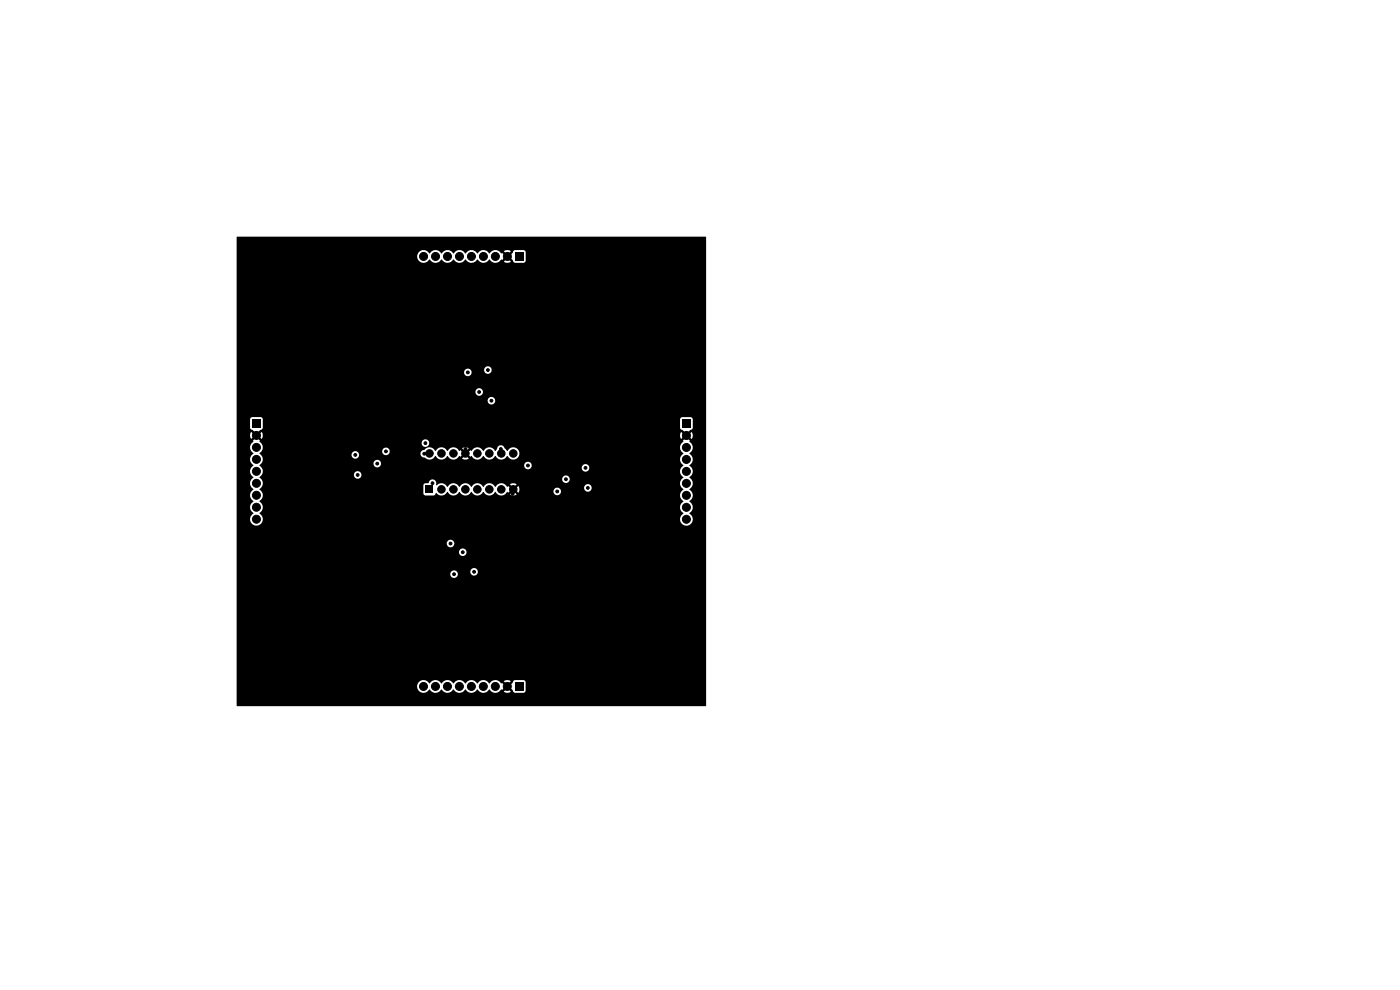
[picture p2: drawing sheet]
<svg xmlns="http://www.w3.org/2000/svg" width="297mm" height="210mm" viewBox="0 0 297 210" stroke-linecap="round" stroke-linejoin="round" font-family="sans-serif">
<path d="M109.3 53.6h1.7v1.7h-1.7zM50.2 50.3h99.6v99.4l-99.5 .1-.1-.1v-4.2h38.3a1.4 1.4 0 0 0 1 1.4 1.4 1.4 0 0 0 1.6-.7 1.48 1.48 0 0 0 2.6 0 1.48 1.48 0 0 0 2.5 0 1.48 1.48 0 0 0 2.5 0 1.48 1.48 0 0 0 2.6 0 1.48 1.48 0 0 0 2.5 0 1.48 1.48 0 0 0 2.6 0l.1 .2 .6-.7 .4 .4-.6 .7a1.34 1.34 0 0 0 1.5-.1l-.7-.6 .4-.4 1.1 1.3h1.9l.4-.5v-1.8l-.2-.4h-2.1l-1.1 1.2-.4-.4 .7-.6a1.33 1.33 0 0 0-1.5 0l.6 .6-.4 .4-.6-.6-.1 .1a1.6 1.6 0 0 0-2-.5l-.6 .5a1.48 1.48 0 0 0-2.5 0 1.48 1.48 0 0 0-2.6 0 1.48 1.48 0 0 0-2.5 0 1.48 1.48 0 0 0-2.6 0 1.48 1.48 0 0 0-2.5 0 1.4 1.4 0 0 0-1.5-.7 1.4 1.4 0 0 0-1.1 1.2h-38.3v-23.8h45.3v.2a.8 .8 0 0 0 1.2 .6 .8 .8 0 0 0 .2-1.3h2.9v.2a.8 .8 0 0 0 1.2 .6 .8 .8 0 0 0 0-1.4 .8 .8 0 0 0-1.2 .6h-3a.8 .8 0 0 0-1.3 .5h-45.3v-4.6h47.2v.1a.8 .8 0 0 0 1.2 .6 .8 .8 0 0 0 0-1.3 .8 .8 0 0 0-1.2 .6h-47.2v-1.9h44.6v.2a.8 .8 0 0 0 1.2 .6 .8 .8 0 0 0 0-1.4 .8 .8 0 0 0-1.2 .6h-44.6v-26.3h2.8l.1 2 1.2 1-.4 .3-.7-.5a1.34 1.34 0 0 0 .1 1.4l.6-.6 .4 .3-.7 .7 .2 .1a1.6 1.6 0 0 0-.6 2l.6 .6a1.48 1.48 0 0 0 0 2.5 1.48 1.48 0 0 0 0 2.6 1.48 1.48 0 0 0 0 2.5 1.48 1.48 0 0 0 0 2.5 1.48 1.48 0 0 0 0 2.6 1.39 1.39 0 0 0-.5 2.1 1.39 1.39 0 0 0 2.2 0 1.39 1.39 0 0 0-.5-2.1 1.48 1.48 0 0 0 0-2.6 1.48 1.48 0 0 0 0-2.5l.7-.8h34.1v1.7l.3 .4h1.9l.6-.5a1.4 1.4 0 0 0 2.3-.3 1.43 1.43 0 0 0 1.3 .8 1.43 1.43 0 0 0 1.3-.8 1.43 1.43 0 0 0 1.2 .8 1.43 1.43 0 0 0 1.3-.8 1.43 1.43 0 0 0 1.3 .8 1.43 1.43 0 0 0 1.2-.8 1.43 1.43 0 0 0 1.3 .8 1.43 1.43 0 0 0 1.3-.8 1.43 1.43 0 0 0 1.3 .8 1.43 1.43 0 0 0 1.2-.8l.2 .2 .6-.6 .4 .4-.6 .6a1.29 1.29 0 0 0 1.4 0l-.6-.6 .4-.4 .6 .6 .1-.3h7.3v.1a.8 .8 0 0 0 1.2 .6 .8 .8 0 0 0 0-1.3 .8 .8 0 0 0-1.2 .6h-7.3v-.8h13.8a.8 .8 0 0 0 1.1 .9 .8 .8 0 0 0 .3-1.4 .8 .8 0 0 0-1.4 .4v.1h-13.8l-.1-.3-.6 .6-.4-.4 .6-.6a1.29 1.29 0 0 0-1.4 0l.6 .6-.4 .4-.6-.6-.3 .2a1.38 1.38 0 0 0-1.2-.8 1.38 1.38 0 0 0-1.2 .8 1.42 1.42 0 0 0-1.3-.8 1.42 1.42 0 0 0-1.3 .8 1.42 1.42 0 0 0-1.2-.8 1.42 1.42 0 0 0-1.3 .8 1.42 1.42 0 0 0-1.3-.8 1.42 1.42 0 0 0-1.2 .8 1.42 1.42 0 0 0-1.3-.8 1.42 1.42 0 0 0-1.3 .8 1.46 1.46 0 0 0-2.3-.4 .95 .95 0 0 0-1.1-1.2l-.4 .3-.2 .5-.8 .1-.3 .4h-34.1a1.33 1.33 0 0 0-.3-1.4h63.9v.1a.8 .8 0 0 0 1.2 .6 .8 .8 0 0 0 0-1.3 .8 .8 0 0 0-1.2 .6h-63.9l-.4-.4 .6-.5h19.5a.8 .8 0 0 0 1.1 .8 .8 .8 0 0 0 .2-1.3 .8 .8 0 0 0-1.3 .3v.2h-19.5a1.51 1.51 0 0 0-.6-2l.5-.4h23.7a.8 .8 0 0 0 .6 .8 .8 .8 0 0 0 1-.4h30.4v.1a.8 .8 0 0 0 .6 .7 .8 .8 0 0 0 .9-.3h10.7v.1a.8 .8 0 0 0 1.2 .6 .8 .8 0 0 0 0-1.3 .8 .8 0 0 0-1.2 .6l-10.7-.1a.8 .8 0 0 0-.5-1.1 .8 .8 0 0 0-1 .7l-30.4-.1a.8 .8 0 0 0-.6-1 .8 .8 0 0 0-1 .7h-23.7l.1-.1a1.35 1.35 0 0 0-.3-1.8h19.3v.2a.8 .8 0 0 0 1.2 .6 .8 .8 0 0 0 0-1.4 .8 .8 0 0 0-1.2 .6h-19.3l-.3-.2 .5-.5h25.6l.1 .4 .3 .4a.8 .8 0 0 0 1.1-.3h6.6v.1a.9 .9 0 0 0 1 .8 1.38 1.38 0 0 0 2.2-.4 1.43 1.43 0 0 0 1.3 .8 1.43 1.43 0 0 0 1.2-.8 1.43 1.43 0 0 0 1.3 .8 1.43 1.43 0 0 0 1.3-.8l.2 .2 .5-.6 .4 .4-.6 .6a1.29 1.29 0 0 0 1.5 0l-.6-.6 .3-.4 .6 .6 .3-.2a1.38 1.38 0 0 0 1.2 .8 1.38 1.38 0 0 0 1.2-.8 1.43 1.43 0 0 0 1.3 .8 1.43 1.43 0 0 0 1.3-.8 1.43 1.43 0 0 0 1.3 .8 1.43 1.43 0 0 0 1.2-.8 1.34 1.34 0 0 0 2.1 .5 1.34 1.34 0 0 0 0-2.1 1.34 1.34 0 0 0-2.1 .6l-.5-.6a.87 .87 0 0 0-1-.6 .87 .87 0 0 0-.7 .8l-.3 .4a1.42 1.42 0 0 0-1.3-.8 1.42 1.42 0 0 0-1.3 .8 1.42 1.42 0 0 0-1.2-.8 1.42 1.42 0 0 0-1.3 .8l-.2-.2-.6 .6-.3-.4 .5-.6a1.29 1.29 0 0 0-1.4 0l.6 .6-.4 .4-.5-.6-.3 .1a1.38 1.38 0 0 0-1.3-.7 1.38 1.38 0 0 0-1.2 .8 1.42 1.42 0 0 0-1.3-.8 1.42 1.42 0 0 0-1.2 .8 1.46 1.46 0 0 0-2.5-.3l-.5 .3-.2 .5h-6.6a.8 .8 0 0 0-.5-1.2 .8 .8 0 0 0-1 .7l-25.6-.1a1.34 1.34 0 0 0-.2-1.7h34.1v.2a.8 .8 0 0 0 1.3 .6 .8 .8 0 0 0 0-1.4 .8 .8 0 0 0-1.3 .6h-34.1l-.3-.2 .2-.2-.7-.7 .4-.3 .7 .6a1.34 1.34 0 0 0-.1-1.5l-.6 .6-.4-.3 1.2-1 .1-2h88.5v2l1.2 1-.4 .4-.6-.7a1.33 1.33 0 0 0 0 1.5l.6-.6 .4 .4-.6 .6 .1 .1a1.62 1.62 0 0 0-.6 1.8l.6 .7a1.6 1.6 0 0 0-.5 2.1l.5 .5a1.48 1.48 0 0 0 0 2.6 1.48 1.48 0 0 0 0 2.5 1.48 1.48 0 0 0 0 2.6 1.48 1.48 0 0 0 0 2.5 1.39 1.39 0 0 0-.4 2.1 1.39 1.39 0 0 0 2.1 0 1.39 1.39 0 0 0-.5-2.1 1.48 1.48 0 0 0 0-2.6 1.48 1.48 0 0 0 0-2.5 1.48 1.48 0 0 0 0-2.5 1.48 1.48 0 0 0 0-2.6 1.48 1.48 0 0 0 0-2.5 1.48 1.48 0 0 0 0-2.6l.2-.1-.7-.6 .4-.4 .7 .6a1.34 1.34 0 0 0-.1-1.5l-.6 .7-.4-.4 1.3-1.1v-1.9l-.5-.4h-1.8l-.4 .4h-88.5l-.2-.3-.3-.1h-1.9l-.4 .4h-2.8v-4h53.2a.8 .8 0 0 0 1.1 .9 .8 .8 0 0 0 .3-1.4 .8 .8 0 0 0-1.3 .4l-.1 .1h-53.2v-1.8h50.7a.8 .8 0 0 0 1 .8 .8 .8 0 0 0 .3-1.3 .8 .8 0 0 0-1.3 .3v.2h-50.7v-4.2h48.2a.8 .8 0 0 0 1.1 .9 .8 .8 0 0 0 .3-1.4h2.9v.2a.8 .8 0 0 0 1.2 .6 .8 .8 0 0 0 0-1.4 .8 .8 0 0 0-1.2 .6h-2.9a.8 .8 0 0 0-1.4 .5h-48.2v-24.6h38.3v.2a1.41 1.41 0 0 0 1.1 1.2 1.41 1.41 0 0 0 1.5-.7 1.48 1.48 0 0 0 2.6 0 1.48 1.48 0 0 0 2.5 0 1.48 1.48 0 0 0 2.6 0 1.48 1.48 0 0 0 2.5 0 1.48 1.48 0 0 0 2.5 0 1.48 1.48 0 0 0 2.6 0l.1 .2 .7-.7 .3 .4-.6 .7a1.34 1.34 0 0 0 1.5-.1l-.6-.6 .3-.4 1.1 1.2h1.9l.4-.4v-1.9l-.2-.3h-2.1l-1.1 1.2-.3-.4 .6-.6a1.33 1.33 0 0 0-1.5 0l.6 .6-.3 .4-.7-.7-.1 .2a1.6 1.6 0 0 0-2-.6l-.6 .6a1.48 1.48 0 0 0-2.5 0 1.48 1.48 0 0 0-2.6 0 1.48 1.48 0 0 0-2.5 0 1.48 1.48 0 0 0-2.5 0 1.48 1.48 0 0 0-2.6 0 1.4 1.4 0 0 0-1.5-.7 1.4 1.4 0 0 0-1.1 1.2h-38.3zM53.6 89h1.6v1.7h-1.6zM144.8 89h1.7v1.7h-1.7zM90.3 103h1.6v1.6h-1.6zM109.3 144.8h1.7v1.7h-1.7z" fill="#000"/>
<g fill="#000" stroke="#000" stroke-width=".21">
<circle cx="89.9" cy="54.4" r=".85"/>
<circle cx="92.4" cy="54.4" r=".85"/>
<circle cx="94.9" cy="54.4" r=".85"/>
<circle cx="97.5" cy="54.4" r=".85"/>
<circle cx="100" cy="54.4" r=".85"/>
<circle cx="102.6" cy="54.4" r=".85"/>
<circle cx="105.1" cy="54.4" r=".85"/>
<circle cx="107.6" cy="54.4" r=".85"/>
<circle cx="98" cy="73.7" r=".3"/>
<circle cx="98" cy="75.5" r=".3"/>
<circle cx="99.2" cy="79" r=".3"/>
<circle cx="103.5" cy="78.5" r=".3"/>
<circle cx="105.2" cy="73.7" r=".3"/>
<circle cx="105.2" cy="75.5" r=".3"/>
<circle cx="54.4" cy="97.4" r=".85"/>
<circle cx="54.4" cy="92.4" r=".85"/>
<circle cx="54.4" cy="94.9" r=".85"/>
<circle cx="54.4" cy="100" r=".85"/>
<circle cx="70.6" cy="94.8" r=".3"/>
<circle cx="72.4" cy="94.8" r=".3"/>
<circle cx="75.4" cy="96.5" r=".3"/>
<circle cx="77.1" cy="94.8" r=".3"/>
<circle cx="80" cy="98.3" r=".3"/>
<circle cx="81.9" cy="95.8" r=".3"/>
<circle cx="83.9" cy="99.5" r=".3"/>
<circle cx="83.9" cy="98" r=".3"/>
<circle cx="83.9" cy="98.8" r=".3"/>
<circle cx="84.6" cy="99.5" r=".3"/>
<circle cx="84.6" cy="98" r=".3"/>
<circle cx="84.6" cy="98.8" r=".3"/>
<circle cx="84.6" cy="95.5" r=".3"/>
<circle cx="85.4" cy="99.5" r=".3"/>
<circle cx="85.4" cy="98" r=".3"/>
<circle cx="85.4" cy="98.8" r=".3"/>
<circle cx="86.9" cy="96.3" r=".3"/>
<circle cx="87.9" cy="94.8" r=".3"/>
<circle cx="90" cy="96.3" r=".3"/>
<circle cx="90.3" cy="94" r=".3"/>
<circle cx="91.1" cy="96.2" r=".8"/>
<circle cx="93.3" cy="94" r=".3"/>
<circle cx="93.5" cy="88.8" r=".3"/>
<circle cx="93.6" cy="96.2" r=".8"/>
<circle cx="95" cy="91" r=".3"/>
<circle cx="95.3" cy="88.5" r=".3"/>
<circle cx="96.2" cy="96.2" r=".8"/>
<circle cx="96.2" cy="81.7" r=".3"/>
<circle cx="97.1" cy="86" r=".3"/>
<circle cx="98" cy="80.3" r=".3"/>
<circle cx="98.7" cy="96.2" r=".8"/>
<circle cx="98.7" cy="95.3" r=".3"/>
<circle cx="100.5" cy="87" r=".3"/>
<circle cx="100.5" cy="88.5" r=".3"/>
<circle cx="100.5" cy="87.8" r=".3"/>
<circle cx="101.3" cy="88.5" r=".3"/>
<circle cx="101.3" cy="87.8" r=".3"/>
<circle cx="101.3" cy="87.1" r=".3"/>
<circle cx="101.3" cy="96.2" r=".8"/>
<circle cx="101.7" cy="83.2" r=".3"/>
<circle cx="102" cy="87" r=".3"/>
<circle cx="102" cy="88.5" r=".3"/>
<circle cx="102" cy="87.8" r=".3"/>
<circle cx="103.7" cy="90" r=".3"/>
<circle cx="103.8" cy="96.2" r=".8"/>
<circle cx="104.2" cy="85" r=".3"/>
<circle cx="104.5" cy="87.8" r=".3"/>
<circle cx="105.2" cy="91" r=".3"/>
<circle cx="105.2" cy="80.3" r=".3"/>
<circle cx="106.2" cy="95.3" r=".3"/>
<circle cx="106.3" cy="96.2" r=".8"/>
<circle cx="108.9" cy="96.2" r=".8"/>
<circle cx="112" cy="98.8" r=".3"/>
<circle cx="112.2" cy="95" r=".3"/>
<circle cx="114.5" cy="93.5" r=".3"/>
<circle cx="114.7" cy="95.3" r=".3"/>
<circle cx="117.2" cy="97.1" r=".3"/>
<circle cx="121.5" cy="96.3" r=".3"/>
<circle cx="123" cy="98" r=".3"/>
<circle cx="124.2" cy="99.2" r=".3"/>
<circle cx="127.7" cy="98" r=".3"/>
<circle cx="129.5" cy="98" r=".3"/>
<circle cx="145.6" cy="92.4" r=".85"/>
<circle cx="145.6" cy="100" r=".85"/>
<circle cx="145.6" cy="94.9" r=".85"/>
<circle cx="145.6" cy="97.5" r=".85"/>
<circle cx="54.4" cy="110.1" r=".85"/>
<circle cx="54.4" cy="107.6" r=".85"/>
<circle cx="54.4" cy="105.1" r=".85"/>
<circle cx="54.4" cy="102.5" r=".85"/>
<circle cx="70.6" cy="102" r=".3"/>
<circle cx="72.4" cy="102" r=".3"/>
<circle cx="75.9" cy="100.8" r=".3"/>
<circle cx="77.1" cy="102" r=".3"/>
<circle cx="78.6" cy="103.7" r=".3"/>
<circle cx="82.9" cy="102.9" r=".3"/>
<circle cx="85.4" cy="104.7" r=".3"/>
<circle cx="85.6" cy="106.5" r=".3"/>
<circle cx="87.9" cy="105" r=".3"/>
<circle cx="91.7" cy="102.5" r=".3"/>
<circle cx="93.6" cy="103.8" r=".8"/>
<circle cx="94.6" cy="109.3" r=".3"/>
<circle cx="95.3" cy="112.5" r=".3"/>
<circle cx="95.6" cy="115.3" r=".3"/>
<circle cx="96.1" cy="110.3" r=".3"/>
<circle cx="96.2" cy="103.8" r=".8"/>
<circle cx="97.8" cy="112.5" r=".3"/>
<circle cx="97.8" cy="113.3" r=".3"/>
<circle cx="97.8" cy="111.8" r=".3"/>
<circle cx="98.2" cy="117.1" r=".3"/>
<circle cx="98.6" cy="112.5" r=".3"/>
<circle cx="98.6" cy="113.2" r=".3"/>
<circle cx="98.6" cy="111.8" r=".3"/>
<circle cx="98.7" cy="103.8" r=".8"/>
<circle cx="99.3" cy="112.5" r=".3"/>
<circle cx="99.3" cy="113.3" r=".3"/>
<circle cx="99.3" cy="111.8" r=".3"/>
<circle cx="101.3" cy="103.8" r=".8"/>
<circle cx="102.7" cy="114.3" r=".3"/>
<circle cx="103.6" cy="118.5" r=".3"/>
<circle cx="103.8" cy="103.8" r=".8"/>
<circle cx="104.6" cy="111.8" r=".3"/>
<circle cx="104.8" cy="109.3" r=".3"/>
<circle cx="106.3" cy="111.5" r=".3"/>
<circle cx="106.3" cy="103.8" r=".8"/>
<circle cx="108.8" cy="104.7" r=".3"/>
<circle cx="108.9" cy="103.8" r=".8"/>
<circle cx="112.2" cy="105.2" r=".3"/>
<circle cx="113.2" cy="103.7" r=".3"/>
<circle cx="114.7" cy="100.5" r=".3"/>
<circle cx="114.7" cy="101.2" r=".3"/>
<circle cx="114.7" cy="102" r=".3"/>
<circle cx="115.4" cy="104.5" r=".3"/>
<circle cx="115.5" cy="100.5" r=".3"/>
<circle cx="115.5" cy="101.2" r=".3"/>
<circle cx="115.5" cy="102" r=".3"/>
<circle cx="116.2" cy="101.2" r=".3"/>
<circle cx="116.2" cy="100.5" r=".3"/>
<circle cx="116.2" cy="102" r=".3"/>
<circle cx="118.2" cy="104.2" r=".3"/>
<circle cx="120.1" cy="101.7" r=".3"/>
<circle cx="123" cy="105.2" r=".3"/>
<circle cx="124.7" cy="103.5" r=".3"/>
<circle cx="127.7" cy="105.2" r=".3"/>
<circle cx="129.5" cy="105.2" r=".3"/>
<circle cx="145.6" cy="102.5" r=".85"/>
<circle cx="145.6" cy="110.2" r=".85"/>
<circle cx="145.6" cy="105.1" r=".85"/>
<circle cx="145.6" cy="107.6" r=".85"/>
<circle cx="94.6" cy="126.5" r=".3"/>
<circle cx="94.6" cy="120.1" r=".3"/>
<circle cx="94.6" cy="124.8" r=".3"/>
<circle cx="96.3" cy="121.8" r=".3"/>
<circle cx="100.6" cy="121.3" r=".3"/>
<circle cx="101.8" cy="126.5" r=".3"/>
<circle cx="101.8" cy="120.1" r=".3"/>
<circle cx="101.8" cy="124.8" r=".3"/>
<circle cx="89.8" cy="145.6" r=".85"/>
<circle cx="92.4" cy="145.6" r=".85"/>
<circle cx="94.9" cy="145.6" r=".85"/>
<circle cx="97.5" cy="145.6" r=".85"/>
<circle cx="100" cy="145.6" r=".85"/>
<circle cx="102.5" cy="145.6" r=".85"/>
<circle cx="105.1" cy="145.6" r=".85"/>
<circle cx="107.6" cy="145.6" r=".85"/>
</g>
</svg>
